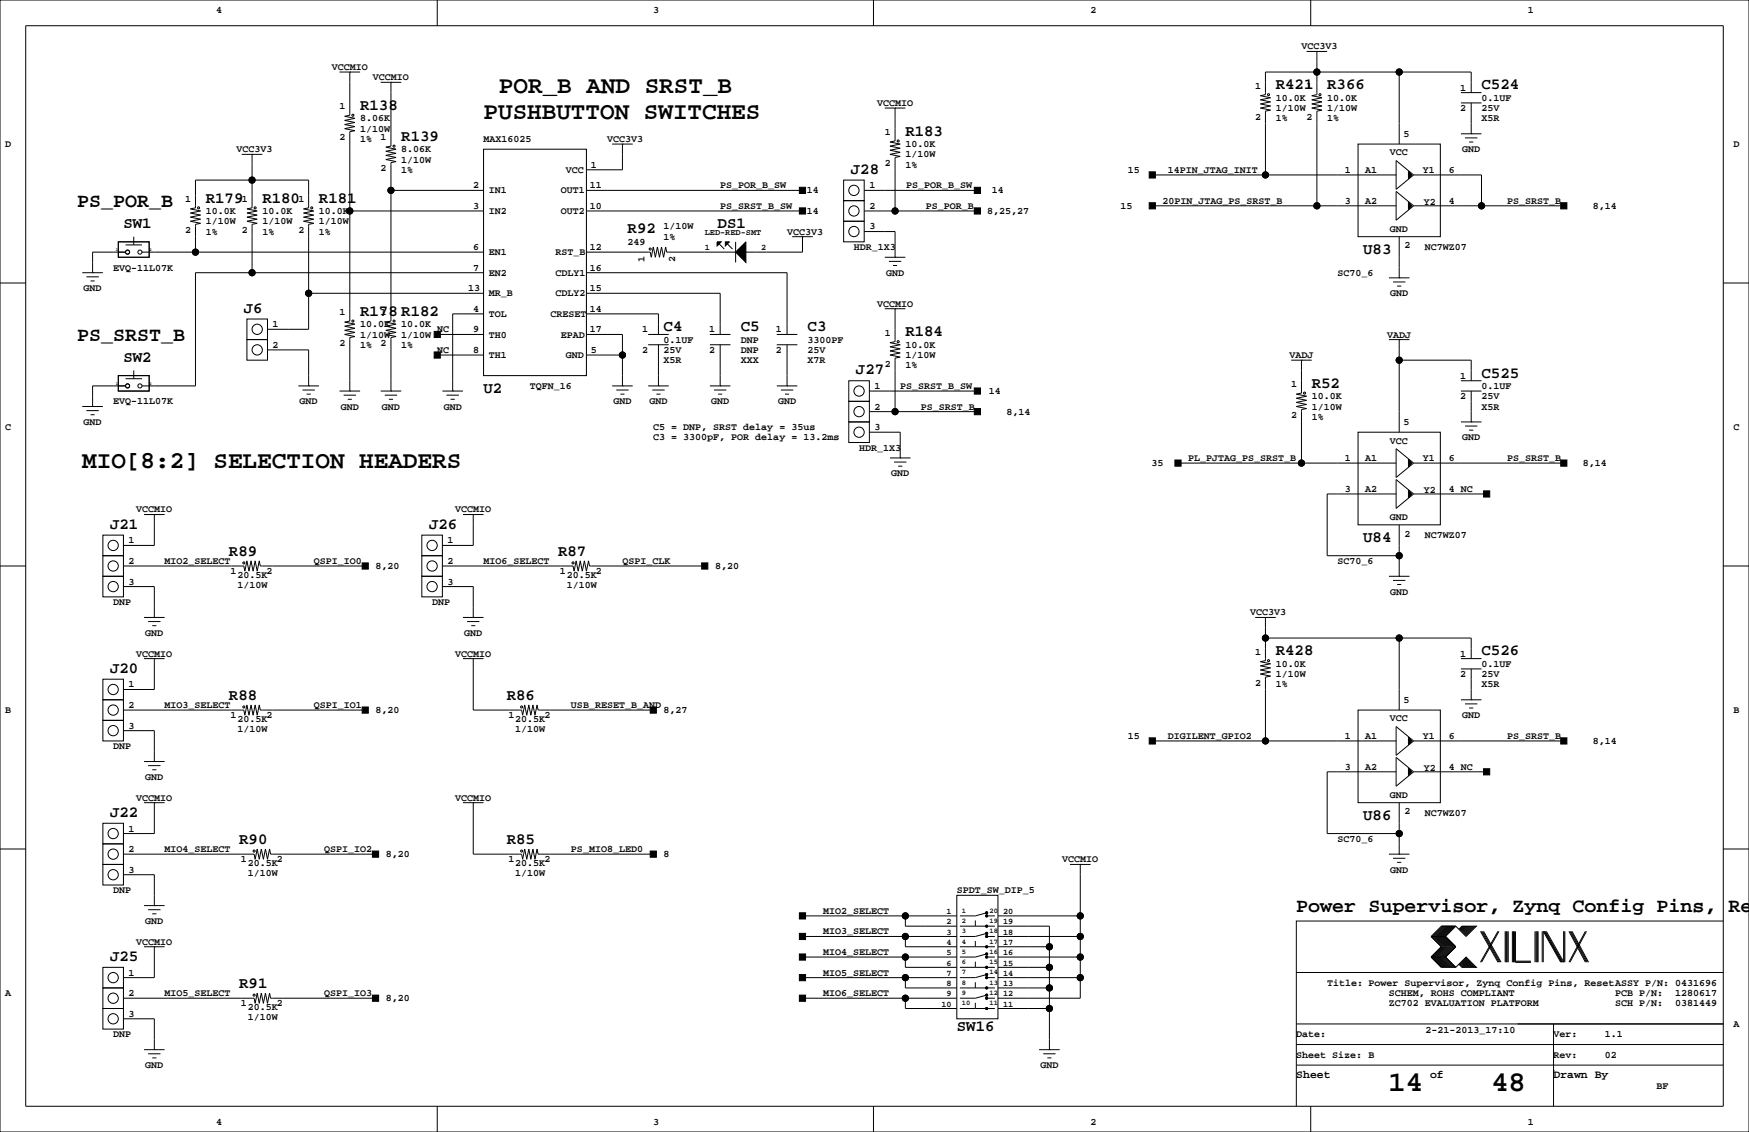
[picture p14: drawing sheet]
<svg xmlns="http://www.w3.org/2000/svg" width="432mm" height="279mm" viewBox="0 0 432 279" stroke-linecap="round" stroke-linejoin="round" font-family="sans-serif">
<defs><g id="words">
<g font-size="7.1">
<text x="342.8" y="269.3">14</text>
<text x="368.2" y="269.3">48</text>
</g>
<g font-size="6">
<text x="123.2" y="22.9">POR_B AND SRST_B</text>
<text x="119.4" y="29.3">PUSHBUTTON SWITCHES</text>
<text x="20.3" y="115.6">MIO[8:2] SELECTION HEADERS</text>
</g>
<g font-size="4.9">
<text x="19" y="51.1">PS_POR_B</text>
<text x="19" y="84.1">PS_SRST_B</text>
<text x="320" y="225.1">Power Supervisor, Zynq Config Pins, Res</text>
</g>
<g font-size="3.9">
<text x="315" y="22.1">R421</text>
<text x="327.7" y="22.1">R366</text>
<text x="365.8" y="22.1">C524</text>
<text x="88.9" y="27.1">R138</text>
<text x="99.1" y="34.8">R139</text>
<text x="223.5" y="33.5">R183</text>
<text x="210.1" y="42.9">J28</text>
<text x="50.8" y="50">R179</text>
<text x="64.8" y="50">R180</text>
<text x="78.7" y="50">R181</text>
<text x="30.5" y="56.4">SW1</text>
<text x="154.9" y="57.6">R92</text>
<text x="177.2" y="56.4">DS1</text>
<text x="336.6" y="62.7">U83</text>
<text x="60.2" y="77.2">J6</text>
<text x="88.9" y="77.9">R178 R182</text>
<text x="163.8" y="81.8">C4</text>
<text x="182.9" y="81.8">C5</text>
<text x="199.4" y="81.8">C3</text>
<text x="223.5" y="83">R184</text>
<text x="30.5" y="89.4">SW2</text>
<text x="211.3" y="92.4">J27</text>
<text x="323.9" y="95.7">R52</text>
<text x="365.8" y="93.2">C525</text>
<text x="119.4" y="97">U2</text>
<text x="27.2" y="130.5">J21</text>
<text x="105.9" y="130.5">J26</text>
<text x="56.5" y="137.2">R89</text>
<text x="137.8" y="137.2">R87</text>
<text x="336.6" y="133.8">U84</text>
<text x="315" y="161.8">R428</text>
<text x="365.8" y="161.8">C526</text>
<text x="27.2" y="166.1">J20</text>
<text x="56.5" y="172.7">R88</text>
<text x="125.1" y="172.7">R86</text>
<text x="27.2" y="201.6">J22</text>
<text x="336.6" y="202.4">U86</text>
<text x="59.1" y="208.3">R90</text>
<text x="125.1" y="208.3">R85</text>
<text x="27.2" y="237.2">J25</text>
<text x="59.1" y="243.8">R91</text>
<text x="236.2" y="254.5">SW16</text>
</g>
<g font-size="2.8">
<text x="320" y="266.1">Sheet</text>
<text x="353.1" y="266.1">of</text>
<text x="383.5" y="266.1">Drawn By</text>
</g>
<g font-size="2.5">
<text x="53.3" y="3.3">4</text>
<text x="161.3" y="3.3">3</text>
<text x="269.2" y="3.3">2</text>
<text x="377.2" y="3.3">1</text>
<text x="81.9" y="17.3">VCCMIO</text>
<text x="321.3" y="12.2">VCC3V3</text>
<text x="92.1" y="19.8">VCCMIO</text>
<text x="309.9" y="21.9">1</text>
<text x="322.6" y="21.9">1</text>
<text x="360.5" y="22.4">1</text>
<text x="83.8" y="27">1</text>
<text x="88.9" y="30">8.06K</text>
<text x="216.5" y="26.2">VCCMIO</text>
<text x="309.9" y="29.6">2</text>
<text x="315" y="24.9">10.0K</text>
<text x="315" y="27.4">1/10W</text>
<text x="315" y="30">1%</text>
<text x="322.6" y="29.6">2</text>
<text x="327.7" y="30">1%</text>
<text x="327.7" y="27.4">1/10W</text>
<text x="327.7" y="24.9">10.0K</text>
<text x="360.5" y="27.4">2</text>
<text x="365.8" y="30">X5R</text>
<text x="365.8" y="27.4">25V</text>
<text x="365.8" y="24.9">0.1UF</text>
<text x="83.8" y="34.6">2</text>
<text x="88.9" y="32.5">1/10W</text>
<text x="88.9" y="35.1">1%</text>
<text x="94" y="34.6">1</text>
<text x="119.4" y="35.1">MAX16025</text>
<text x="149.9" y="35.1">VCC3V3</text>
<text x="218.4" y="33.4">1</text>
<text x="346.5" y="33.8">5</text>
<text x="1.3" y="36.3">D</text>
<text x="58.4" y="37.6">VCC3V3</text>
<text x="99.1" y="40.1">1/10W</text>
<text x="99.1" y="37.6">8.06K</text>
<text x="145.8" y="41.4">1</text>
<text x="218.4" y="41">2</text>
<text x="223.5" y="36.3">10.0K</text>
<text x="223.5" y="38.9">1/10W</text>
<text x="223.5" y="41.4">1%</text>
<text x="343.2" y="38.4">VCC</text>
<text x="361" y="37.6">GND</text>
<text x="428" y="36.3">D</text>
<text x="94" y="42.3">2</text>
<text x="99.1" y="42.7">1%</text>
<text x="116.8" y="46.5">2</text>
<text x="120.6" y="47.8">IN1</text>
<text x="138.4" y="47.8">OUT1</text>
<text x="139.7" y="42.7">VCC</text>
<text x="145.6" y="46.5">11</text>
<text x="177.8" y="46.5">PS_POR_B_SW</text>
<text x="199.2" y="47.8">14</text>
<text x="214.6" y="46.5">1</text>
<text x="223.7" y="46.5">PS_POR_B_SW</text>
<text x="244.9" y="47.8">14</text>
<text x="278.4" y="42.7">15</text>
<text x="288.3" y="42.7">14PIN_JTAG_INIT</text>
<text x="332" y="42.7">1</text>
<text x="337.1" y="42.7">A1</text>
<text x="351.3" y="42.7">Y1</text>
<text x="357.7" y="42.7">6</text>
<text x="45.7" y="49.9">1</text>
<text x="50.8" y="52.8">10.0K</text>
<text x="59.7" y="49.9">1</text>
<text x="64.8" y="52.8">10.0K</text>
<text x="73.7" y="49.9">1</text>
<text x="78.7" y="52.8">10.0K</text>
<text x="116.8" y="51.6">3</text>
<text x="120.6" y="52.8">IN2</text>
<text x="138.4" y="52.8">OUT2</text>
<text x="145.6" y="51.6">10</text>
<text x="177.8" y="51.6">PS_SRST_B_SW</text>
<text x="199.2" y="52.8">14</text>
<text x="214.6" y="51.6">2</text>
<text x="228.6" y="51.6">PS_POR_B</text>
<text x="243.7" y="52.8">8,25,27</text>
<text x="276.6" y="51.6">15</text>
<text x="287" y="50.3">20PIN_JTAG_PS_SRST_B</text>
<text x="332" y="50.3">3</text>
<text x="337.1" y="50.3">A2</text>
<text x="351.5" y="50.5">Y2</text>
<text x="357.7" y="50.3">4</text>
<text x="372.1" y="50.3">PS_SRST_B</text>
<text x="393.3" y="51.6">8,14</text>
<text x="45.7" y="57.5">2</text>
<text x="50.8" y="55.4">1/10W</text>
<text x="50.8" y="57.9">1%</text>
<text x="59.7" y="57.5">2</text>
<text x="64.8" y="55.4">1/10W</text>
<text x="64.8" y="57.9">1%</text>
<text x="73.7" y="57.5">2</text>
<text x="78.7" y="55.4">1/10W</text>
<text x="78.7" y="57.9">1%</text>
<text x="163.8" y="56.6">1/10W</text>
<text x="163.8" y="59.2">1%</text>
<text x="194.3" y="57.9">VCC3V3</text>
<text x="214.6" y="56.6">3</text>
<text x="343.2" y="57.2">GND</text>
<text x="116.8" y="61.7">6</text>
<text x="120.6" y="63">EN1</text>
<text x="137.2" y="63">RST_B</text>
<text x="145.6" y="61.7">12</text>
<text x="154.9" y="60.5">249</text>
<text x="159.1" y="64.8" transform="rotate(-90 159.1 64.8)">1</text>
<text x="166.7" y="64.8" transform="rotate(-90 166.7 64.8)">2</text>
<text x="210.8" y="61.7">HDR_1X3</text>
<text x="346.7" y="61.3">2</text>
<text x="351.8" y="61.7">NC7WZ07</text>
<text x="20.6" y="71.9">GND</text>
<text x="27.9" y="66.8">EVQ-11L07K</text>
<text x="115.6" y="71.9">13</text>
<text x="116.8" y="66.8">7</text>
<text x="120.6" y="68.1">EN2</text>
<text x="137.2" y="68.1">CDLY1</text>
<text x="145.6" y="71.9">15</text>
<text x="145.6" y="66.8">16</text>
<text x="218.8" y="68.1">GND</text>
<text x="330.2" y="68.1">SC70_6</text>
<text x="83.8" y="77.8">1</text>
<text x="94" y="77.8">1</text>
<text x="116.8" y="77">4</text>
<text x="120.6" y="73.2">MR_B</text>
<text x="137.2" y="73.2">CDLY2</text>
<text x="145.6" y="77">14</text>
<text x="216.5" y="75.7">VCCMIO</text>
<text x="343.2" y="73.2">GND</text>
<text x="67.3" y="80.8">1</text>
<text x="88.9" y="83.3">1/10W</text>
<text x="88.9" y="80.8">10.0K</text>
<text x="99.1" y="80.8">10.0K</text>
<text x="99.1" y="83.3">1/10W</text>
<text x="107.9" y="82">NC</text>
<text x="116.8" y="82">9</text>
<text x="120.6" y="83.3">TH0</text>
<text x="120.6" y="78.2">TOL</text>
<text x="135.9" y="78.2">CRESET</text>
<text x="138.4" y="83.3">EPAD</text>
<text x="145.6" y="82">17</text>
<text x="158.5" y="82">1</text>
<text x="175" y="82">1</text>
<text x="191.6" y="82">1</text>
<text x="218.4" y="82.9">1</text>
<text x="342.5" y="83.3">VADJ</text>
<text x="67.3" y="85.9">2</text>
<text x="83.8" y="85.4">2</text>
<text x="88.9" y="85.9">1%</text>
<text x="94" y="85.4">2</text>
<text x="99.1" y="85.9">1%</text>
<text x="107.9" y="87.1">NC</text>
<text x="116.8" y="87.1">8</text>
<text x="120.6" y="88.4">TH1</text>
<text x="139.7" y="88.4">GND</text>
<text x="145.8" y="87.1">5</text>
<text x="158.5" y="87.1">2</text>
<text x="163.8" y="84.6">0.1UF</text>
<text x="163.8" y="87.1">25V</text>
<text x="163.8" y="89.7">X5R</text>
<text x="175" y="87.1">2</text>
<text x="182.9" y="89.7">XXX</text>
<text x="182.9" y="84.6">DNP</text>
<text x="182.9" y="87.1">DNP</text>
<text x="191.6" y="87.1">2</text>
<text x="199.4" y="84.6">3300PF</text>
<text x="199.4" y="87.1">25V</text>
<text x="199.4" y="89.7">X7R</text>
<text x="223.5" y="85.9">10.0K</text>
<text x="223.5" y="88.4">1/10W</text>
<text x="318.3" y="88.4">VADJ</text>
<text x="218.4" y="90.5">2</text>
<text x="223.5" y="90.9">1%</text>
<text x="318.8" y="95.6">1</text>
<text x="360.5" y="93.5">1</text>
<text x="27.9" y="99.8">EVQ-11L07K</text>
<text x="74" y="99.8">GND</text>
<text x="84.1" y="101.1">GND</text>
<text x="94.3" y="101.1">GND</text>
<text x="109.5" y="101.1">GND</text>
<text x="130.8" y="96">TQFN_16</text>
<text x="151.4" y="99.8">GND</text>
<text x="160.3" y="99.8">GND</text>
<text x="175.6" y="99.8">GND</text>
<text x="192.1" y="99.8">GND</text>
<text x="215.9" y="96">1</text>
<text x="215.9" y="101.1">2</text>
<text x="222.2" y="96">PS_SRST_B_SW</text>
<text x="227.3" y="101.1">PS_SRST_B</text>
<text x="244.1" y="97.3">14</text>
<text x="323.9" y="101.1">1/10W</text>
<text x="323.9" y="98.6">10.0K</text>
<text x="360.5" y="98.6">2</text>
<text x="365.8" y="96">0.1UF</text>
<text x="365.8" y="98.6">25V</text>
<text x="365.8" y="101.1">X5R</text>
<text x="1.3" y="106.2">C</text>
<text x="20.6" y="104.9">GND</text>
<text x="161.3" y="106.2">C5 = DNP, SRST delay = 35us</text>
<text x="215.9" y="106.2">3</text>
<text x="248.5" y="102.4">8,14</text>
<text x="318.8" y="103.2">2</text>
<text x="323.9" y="103.6">1%</text>
<text x="346.5" y="104.9">5</text>
<text x="428" y="106.2">C</text>
<text x="161.3" y="108.7">C3 = 3300pF, POR delay = 13.2ms</text>
<text x="212.1" y="111.3">HDR_1X3</text>
<text x="293.4" y="113.8">PL_PJTAG_PS_SRST_B</text>
<text x="332" y="113.8">1</text>
<text x="337.1" y="113.8">A1</text>
<text x="343.2" y="109.5">VCC</text>
<text x="351.3" y="113.8">Y1</text>
<text x="357.7" y="113.8">6</text>
<text x="361" y="108.7">GND</text>
<text x="372.1" y="113.8">PS_SRST_B</text>
<text x="220" y="117.6">GND</text>
<text x="284.3" y="115.1">35</text>
<text x="390.7" y="115.1">8,14</text>
<text x="332" y="121.4">3</text>
<text x="337.1" y="121.4">A2</text>
<text x="351.5" y="121.7">Y2</text>
<text x="357.7" y="121.4">4 NC</text>
<text x="33.7" y="126.5">VCCMIO</text>
<text x="112.4" y="126.5">VCCMIO</text>
<text x="343.2" y="128.3">GND</text>
<text x="31.7" y="134.1">1</text>
<text x="110.5" y="134.1">1</text>
<text x="346.7" y="132.4">2</text>
<text x="351.8" y="132.8">NC7WZ07</text>
<text x="31.7" y="139.2">2</text>
<text x="40.6" y="139.2">MIO2_SELECT</text>
<text x="56.9" y="141.7">1</text>
<text x="58.6" y="142.6">20.5K</text>
<text x="65.8" y="141.7">2</text>
<text x="77.5" y="139.2">QSPI_IO0</text>
<text x="92.7" y="140.5">8,20</text>
<text x="110.5" y="139.2">2</text>
<text x="119.4" y="139.2">MIO6_SELECT</text>
<text x="138.2" y="141.7">1</text>
<text x="139.9" y="142.6">20.5K</text>
<text x="147.1" y="141.7">2</text>
<text x="153.7" y="139.2">QSPI_CLK</text>
<text x="176.5" y="140.5">8,20</text>
<text x="330.2" y="139.2">SC70_6</text>
<text x="27.9" y="149.4">DNP</text>
<text x="31.7" y="144.3">3</text>
<text x="58.6" y="145.1">1/10W</text>
<text x="106.7" y="149.4">DNP</text>
<text x="110.5" y="144.3">3</text>
<text x="139.9" y="145.1">1/10W</text>
<text x="343.2" y="146.8">GND</text>
<text x="308.6" y="151.9">VCC3V3</text>
<text x="35.9" y="157">GND</text>
<text x="114.6" y="157">GND</text>
<text x="309.9" y="161.6">1</text>
<text x="33.7" y="162.1">VCCMIO</text>
<text x="112.4" y="162.1">VCCMIO</text>
<text x="315" y="167.1">1/10W</text>
<text x="315" y="164.6">10.0K</text>
<text x="360.5" y="162.1">1</text>
<text x="360.5" y="167.1">2</text>
<text x="365.8" y="164.6">0.1UF</text>
<text x="365.8" y="167.1">25V</text>
<text x="31.7" y="169.7">1</text>
<text x="309.9" y="169.3">2</text>
<text x="315" y="169.7">1%</text>
<text x="346.5" y="173.5">5</text>
<text x="365.8" y="169.7">X5R</text>
<text x="1.3" y="176">B</text>
<text x="31.7" y="174.8">2</text>
<text x="31.7" y="179.8">3</text>
<text x="40.6" y="174.8">MIO3_SELECT</text>
<text x="56.9" y="177.3">1</text>
<text x="58.6" y="178.1">20.5K</text>
<text x="65.8" y="177.3">2</text>
<text x="77.5" y="174.8">QSPI_IO1</text>
<text x="92.7" y="176">8,20</text>
<text x="125.5" y="177.3">1</text>
<text x="127.2" y="178.1">20.5K</text>
<text x="134.4" y="177.3">2</text>
<text x="141" y="174.8">USB_RESET_B_AND</text>
<text x="163.8" y="176">8,27</text>
<text x="343.2" y="178.1">VCC</text>
<text x="361" y="177.3">GND</text>
<text x="428" y="176">B</text>
<text x="27.9" y="184.9">DNP</text>
<text x="58.6" y="180.7">1/10W</text>
<text x="127.2" y="180.7">1/10W</text>
<text x="278.4" y="182.4">15</text>
<text x="288.3" y="182.4">DIGILENT_GPIO2</text>
<text x="332" y="182.4">1</text>
<text x="337.1" y="182.4">A1</text>
<text x="351.3" y="182.4">Y1</text>
<text x="357.7" y="182.4">6</text>
<text x="372.1" y="182.4">PS_SRST_B</text>
<text x="393.3" y="183.6">8,14</text>
<text x="332" y="190">3</text>
<text x="337.1" y="190">A2</text>
<text x="351.5" y="190.2">Y2</text>
<text x="357.7" y="190">4 NC</text>
<text x="33.7" y="197.6">VCCMIO</text>
<text x="35.9" y="192.5">GND</text>
<text x="112.4" y="197.6">VCCMIO</text>
<text x="343.2" y="196.9">GND</text>
<text x="346.7" y="201">2</text>
<text x="351.8" y="201.4">NC7WZ07</text>
<text x="31.7" y="205.2">1</text>
<text x="330.2" y="207.8">SC70_6</text>
<text x="31.7" y="215.4">3</text>
<text x="31.7" y="210.3">2</text>
<text x="40.6" y="210.3">MIO4_SELECT</text>
<text x="59.5" y="212.9">1</text>
<text x="61.2" y="213.7">20.5K</text>
<text x="68.4" y="212.9">2</text>
<text x="80" y="210.3">QSPI_IO2</text>
<text x="95.2" y="211.6">8,20</text>
<text x="125.5" y="212.9">1</text>
<text x="127.2" y="213.7">20.5K</text>
<text x="134.4" y="212.9">2</text>
<text x="141" y="210.3">PS_MIO8_LED0</text>
<text x="163.8" y="211.6">8</text>
<text x="262.3" y="212.9">VCCMIO</text>
<text x="343.2" y="215.4">GND</text>
<text x="27.9" y="220.5">DNP</text>
<text x="61.2" y="216.2">1/10W</text>
<text x="127.2" y="216.2">1/10W</text>
<text x="236.2" y="220.5">SPDT_SW_DIP_5</text>
<text x="203.2" y="225.6">MIO2_SELECT</text>
<text x="33.7" y="233.2">VCCMIO</text>
<text x="35.9" y="228.1">GND</text>
<text x="203.2" y="230.6">MIO3_SELECT</text>
<text x="203.2" y="235.7">MIO4_SELECT</text>
<text x="1.3" y="245.9">A</text>
<text x="31.7" y="240.8">1</text>
<text x="31.7" y="245.9">2</text>
<text x="40.6" y="245.9">MIO5_SELECT</text>
<text x="80" y="245.9">QSPI_IO3</text>
<text x="203.2" y="240.8">MIO5_SELECT</text>
<text x="203.2" y="245.9">MIO6_SELECT</text>
<text x="327.7" y="243.3">Title: Power Supervisor, Zynq Config Pins, ResetASSY P/N: 0431696</text>
<text x="342.9" y="245.9">SCHEM, ROHS COMPLIANT</text>
<text x="398.8" y="245.9">PCB P/N:</text>
<text x="413.6" y="245.9">1280617</text>
<text x="31.7" y="251">3</text>
<text x="59.5" y="248.4">1</text>
<text x="61.2" y="249.3">20.5K</text>
<text x="61.2" y="251.8">1/10W</text>
<text x="68.4" y="248.4">2</text>
<text x="95.2" y="247.1">8,20</text>
<text x="342.9" y="248.4">ZC702 EVALUATION PLATFORM</text>
<text x="398.8" y="248.4">SCH P/N:</text>
<text x="413.6" y="248.4">0381449</text>
<text x="27.9" y="256">DNP</text>
<text x="320" y="256">Date:</text>
<text x="351.9" y="255">2-21-2013_17:10</text>
<text x="383.5" y="256">Ver:</text>
<text x="396.2" y="256">1.1</text>
<text x="428" y="253.5">A</text>
<text x="35.9" y="263.7">GND</text>
<text x="256.9" y="263.7">GND</text>
<text x="320" y="261.1">Sheet Size: B</text>
<text x="383.5" y="261.1">Rev:</text>
<text x="396.2" y="261.1">02</text>
<text x="408.9" y="268.7">BF</text>
<text x="53.3" y="277.6">4</text>
<text x="161.3" y="277.6">3</text>
<text x="269.2" y="277.6">2</text>
<text x="377.2" y="277.6">1</text>
</g>
<g font-size="2.1">
<text x="174" y="58">LED-RED-SMT</text>
<text x="174" y="61.8">1</text>
<text x="188" y="61.8">2</text>
<text x="233.7" y="225.6">1</text>
<text x="247.6" y="225.6">20</text>
<text x="233.7" y="228.2">2</text>
<text x="233.7" y="233.2">4</text>
<text x="233.7" y="230.7">3</text>
<text x="247.6" y="233.2">17</text>
<text x="247.6" y="230.7">18</text>
<text x="247.6" y="228.2">19</text>
<text x="233.7" y="235.8">5</text>
<text x="233.7" y="238.3">6</text>
<text x="247.6" y="238.3">15</text>
<text x="247.6" y="235.8">16</text>
<text x="233.7" y="243.4">8</text>
<text x="233.7" y="240.9">7</text>
<text x="233.7" y="245.9">9</text>
<text x="247.6" y="243.4">13</text>
<text x="247.6" y="245.9">12</text>
<text x="247.6" y="240.9">14</text>
<text x="232.4" y="248.5">10</text>
<text x="247.6" y="248.5">11</text>
</g>
<g font-size="1.8">
<text x="237.5" y="225.3">1</text>
<text x="237.5" y="227.8">2</text>
<text x="244.3" y="227.8">19</text>
<text x="244.3" y="225.3">20</text>
<text x="237.5" y="232.9">4</text>
<text x="237.5" y="230.4">3</text>
<text x="244.3" y="232.9">17</text>
<text x="244.3" y="230.4">18</text>
<text x="237.5" y="235.4">5</text>
<text x="237.5" y="238">6</text>
<text x="244.3" y="238">15</text>
<text x="244.3" y="235.4">16</text>
<text x="237.5" y="243.1">8</text>
<text x="237.5" y="240.5">7</text>
<text x="237.5" y="245.6">9</text>
<text x="244.3" y="243.1">13</text>
<text x="244.3" y="245.6">12</text>
<text x="244.3" y="240.5">14</text>
<text x="237.5" y="248.1">10</text>
<text x="244.3" y="248.1">11</text>
</g>
<g font-size="1.1">
<text x="28.6" y="62">1</text>
<text x="36.8" y="62">2</text>
<text x="28.6" y="95">1</text>
<text x="36.8" y="95">2</text>
</g>
</g></defs>
<g fill="none" stroke="#000" stroke-width=".25">
<path d="M0 0h431.8v279.4h-431.8zM6.3 6.4h419.1v266.6h-419.1zM83.8 17.8h5.1M86.4 17.8h.1M86.4 17.8v10.6l-1.3 .3 2.5 .5-2.5 .5 2.5 .5-2.5 .5 2.5 .5-2.5 .6 2.5 .5-1.2 .2v46.7l-1.3 .3 2.5 .5-2.5 .5 2.5 .5-2.5 .5 2.5 .5-2.5 .5 2.5 .6-1.2 .2v13.2M107.9 0v6.4M215.6 0v6.4M322.6 12.7h5.1M323.6 0v6.4M325.1 12.7h.1M325.1 12.7v10.7l-1.3 .2 2.6 .5-2.6 .5 2.6 .5-2.6 .6 2.6 .5-2.6 .5 2.6 .5-1.3 .2v23.4M345.4 17.8v17.8"/>
<path d="M59.7 38.1h5.1M62.2 38.1h.1M62.2 38.1v13.2l-1.2 .3 2.5 .5-2.5 .5 2.5 .5-2.5 .5 2.5 .5-2.5 .5 2.5 .5-1.3 .3v11.9M94 20.3h5.1M96.5 20.3h.1M96.5 20.3v15.8l-1.3 .2 2.6 .5-2.6 .5 2.6 .5-2.6 .6 2.6 .5-2.6 .5 2.6 .5-1.3 .2v39.1l-1.3 .3 2.6 .5-2.6 .5 2.6 .5-2.6 .5 2.6 .5-2.6 .5 2.6 .6-1.3 .2v13.2M119.4 36.8h25.4v55.9h-25.4zM151.1 35.6h5.1M153.7 35.6h.1M153.7 35.6v6.3h-8.9M218.4 26.7h5.1M221 26.7h.1"/>
<path d="M221 26.7v8.1l-1.3 .3 2.5 .5-2.5 .5 2.5 .5-2.5 .5 2.5 .5-2.5 .5 2.5 .5-1.2 .3v13.2M335.3 35.6h20.3v22.8h-20.3zM344.7 39.6l4.3 3.6-4.3 3.5zM360.7 33h5.1M360.7 25.4h5.1M360.7 22.9h5.1M361.7 34h3M362.7 35.1h1M363.2 33h.1M363.2 22.9v-5.1h-50.8v5.6l-1.3 .2 2.6 .5-2.6 .5 2.6 .5-2.6 .6 2.6 .5-2.6 .5 2.6 .5-1.3 .2v15.8M363.2 25.4v7.6M29.2 59.7h7.6v3.8h-7.6z"/>
<path d="M33 58.4v2.1M86.4 52.1h33M96.5 47h22.9M144.8 52.1h53.3M144.8 47h53.3M181.6 59.7v5.1M195.6 58.4h5.1M198.1 58.4h.1M198.1 58.4v3.8h-14M208.3 54.6h5.1v5.1h-5.1zM208.3 44.4h5.1v5.1h-5.1zM208.3 49.5h5.1v5.1h-5.1z"/>
<path d="M213.4 57.2h7.6v6.3M213.4 52.1h27.9M213.4 47h27.9M284.5 43.2h60.2M284.5 50.8h60.2M344.7 47.2l4.3 3.6-4.3 3.6zM345.4 58.4v10.2M347.7 42.2v2M347.7 49.8v2M348 42.4v1.5M348 50v1.6M348.2 42.7v1"/>
<path d="M348.2 50.3v1M348.5 42.9v.5M348.5 50.5v.6M349 43.2h16.8v7.6M349 50.8h37.1M0 69.8h6.3M20.3 67.3h5.1M21.3 68.3h3.1M22.4 69.3h1M22.9 67.3h.1M31 62.2h-8.1v5.1M31 60.5h4.1"/>
<path d="M35.1 62.2h84.3M48.3 62.2v-6.8l1.2-.3-2.5-.5 2.5-.5-2.5-.5 2.5-.5-2.5-.5 2.5-.5-2.5-.5 1.3-.3v-6.9h27.9v6.9l-1.3 .3 2.6 .5-2.6 .5 2.6 .5-2.6 .5 2.6 .5-2.6 .5 2.6 .5-1.3 .3v25.9h-10.2M61 78.7h5v5.1h-5zM76.2 72.4h43.2M119.4 77.5h-7.6v19M119.4 67.3h-71.1v27.9h-13.2M144.8 72.4h33v10.1M144.8 67.3h49.5v15.2M144.8 62.2h15.7l.3 1.3 .5-2.5 .5 2.5 .5-2.5 .5 2.5 .5-2.5 .5 2.5 .5-2.5 .3 1.2h17M144.8 77.5h17.8v5M177.5 60.2l1.3 1.3M179.6 60.2l1.2 1.3"/>
<path d="M218.4 63.5h5.1M218.4 76.2h5.1M219.5 64.5h3M220.5 65.5h1M221 63.5h.1M221 76.2h.1M221 76.2v8.1l-1.3 .3 2.5 .5-2.5 .5 2.5 .5-2.5 .5 2.5 .5-2.5 .5 2.5 .5-1.2 .3v13.2M342.9 68.6h5.1M343.9 69.6h3.1M344.9 70.6h1M345.4 68.6h.1M425.4 69.8h6.4"/>
<path d="M29.2 92.7h7.6v3.8h-7.6zM31 95.2h-8.1v5.1M31 93.5h4.1M33 91.4v2.1M61 83.8h5v5.1h-5zM66 86.4h10.2v8.8M73.7 95.2h5M74.7 96.3h3M75.7 97.3h1M76.2 95.2h.1M83.8 96.5h5.1M84.8 97.5h3.1"/>
<path d="M85.9 98.6h1M86.4 96.5h.1M94 96.5h5.1M95 97.5h3M96 98.6h1M96.5 96.5h.1M107.9 87.6h11.5M107.9 82.5h11.5M109.2 96.5h5.1M110.2 97.5h3.1M111.3 98.6h1M111.8 96.5h.1"/>
<path d="M144.8 82.5h8.9v12.7M144.8 87.6h8.9M151.1 95.2h5.1M152.1 96.3h3.1M153.2 97.3h1M153.7 95.2h.1M160 95.2h5.1M160 82.5h5.1M160 85.1h5.1M161 96.3h3.1M162.1 97.3h1M162.6 95.2h.1"/>
<path d="M162.6 85.1v10.1M175.3 95.2h5M175.3 82.5h5M175.3 85.1h5M176.3 96.3h3M177.3 97.3h1M177.8 95.2h.1M177.8 85.1v10.1M191.8 95.2h5M191.8 82.5h5M191.8 85.1h5M192.8 96.3h3"/>
<path d="M193.8 97.3h1M194.3 95.2h.1M194.3 85.1v10.1M209.5 94h5.1v5.1h-5.1zM209.5 99.1h5.1v5h-5.1zM214.6 96.5h26.7M318.8 88.9h5M321.3 88.9h.1M321.3 88.9v8.1l-1.3 .3 2.6 .5-2.6 .5 2.6 .5-2.6 .5 2.6 .5-2.6 .5 2.6 .5-1.3 .3v13.2M342.9 83.8h5.1M345.4 83.8h.1M345.4 83.8v22.9"/>
<path d="M345.4 88.9h17.8v5.1M360.7 96.5h5.1M360.7 94h5.1M363.2 96.5v7.6M20.3 100.3h5.1M21.3 101.3h3.1M22.4 102.4h1M22.9 100.3h.1M209.5 104.1h5.1v5.1h-5.1zM214.6 106.7h7.6v6.3M214.6 101.6h26.7M219.7 113h5.1"/>
<path d="M220.7 114h3.1M221.7 115.1h1.1M222.2 113h.1M290.8 114.3h53.9M335.3 106.7h20.3v22.8h-20.3zM344.7 110.7l4.3 3.6-4.3 3.6zM344.7 118.4l4.3 3.5-4.3 3.6zM347.7 113.3v2M348 113.5v1.6M348.2 113.8v1M348.5 114v.6M349 114.3h37.1"/>
<path d="M360.7 104.1h5.1M361.7 105.2h3M362.7 106.2h1M363.2 104.1h.1M0 139.7h6.3M25.4 132.1h5.1v5.1h-5.1zM25.4 137.2h5.1v5h-5.1zM30.5 139.7h29.7l.3 1.3 .5-2.6 .5 2.6 .5-2.6 .5 2.6 .5-2.6 .5 2.6 .5-2.6 .3 1.3h25.9M35.6 127h5M38.1 127h.1M38.1 127v7.6h-7.6M104.1 132.1h5.1v5.1h-5.1z"/>
<path d="M104.1 137.2h5.1v5h-5.1zM109.2 139.7h32.3l.2 1.3 .5-2.6 .5 2.6 .6-2.6 .5 2.6 .5-2.6 .5 2.6 .5-2.6 .2 1.3h28.5M114.3 127h5.1M116.8 127h.1M116.8 127v7.6h-7.6M344.7 121.9h-17v15.3h17.7M345.4 129.5v12.7M347.7 120.9v2M348 121.2v1.5M348.2 121.4v1M348.5 121.7v.5M349 121.9h18"/>
<path d="M425.4 139.7h6.4M25.4 142.2h5.1v5.1h-5.1zM30.5 144.8h7.6v7.6M35.6 152.4h5M36.6 153.4h3M37.6 154.4h1M38.1 152.4h.1M104.1 142.2h5.1v5.1h-5.1zM109.2 144.8h7.6v7.6M114.3 152.4h5.1M115.3 153.4h3.1M116.3 154.4h1"/>
<path d="M116.8 152.4h.1M309.9 152.4h5.1M312.4 152.4h.1M312.4 152.4v10.7l-1.3 .2 2.6 .5-2.6 .5 2.6 .5-2.6 .6 2.6 .5-2.6 .5 2.6 .5-1.3 .2v15.8M312.4 157.5h50.8v5.1M342.9 142.2h5.1M343.9 143.3h3.1M344.9 144.3h1M345.4 142.2h.1M345.4 157.5v17.8M25.4 177.8h5.1v5.1h-5.1zM25.4 167.6h5.1v5.1h-5.1z"/>
<path d="M25.4 172.7h5.1v5.1h-5.1zM30.5 175.3h29.7l.3 1.2 .5-2.5 .5 2.5 .5-2.5 .5 2.5 .5-2.5 .5 2.5 .5-2.5 .3 1.3h25.9M35.6 162.6h5M38.1 162.6h.1M38.1 162.6v7.6h-7.6M114.3 162.6h5.1M116.8 162.6h.1M116.8 162.6v12.7h12l.2 1.2 .5-2.5 .5 2.5 .6-2.5 .5 2.5 .5-2.5 .5 2.5 .5-2.5 .2 1.3h28.5M335.3 175.3h20.3v22.8h-20.3zM344.7 179.3l4.3 3.6-4.3 3.5zM360.7 165.1h5.1M360.7 162.6h5.1"/>
<path d="M360.7 172.7h5.1M361.7 173.7h3M362.7 174.8h1M363.2 172.7h.1M363.2 165.1v7.6M30.5 180.3h7.6v7.7M35.6 188h5M35.6 198.1h5M36.6 189h3M37.6 190h1M38.1 188h.1M38.1 198.1h.1"/>
<path d="M38.1 198.1v7.6h-7.6M114.3 198.1h5.1M116.8 198.1h.1M116.8 198.1v12.7h12l.2 1.3 .5-2.6 .5 2.6 .6-2.6 .5 2.6 .5-2.6 .5 2.6 .5-2.6 .2 1.3h28.5M284.5 182.9h60.2M344.7 190.5h-17v15.2h17.7M344.7 186.9l4.3 3.6-4.3 3.6zM345.4 198.1v12.7M347.7 181.9v2M347.7 189.5v2M348 182.1v1.5M348 189.7v1.6"/>
<path d="M348.2 182.4v1M348.2 190v1M348.5 182.6v.5M348.5 190.2v.6M349 190.5h18M349 182.9h37.1M0 209.5h6.3M25.4 213.4h5.1v5h-5.1zM25.4 203.2h5.1v5.1h-5.1zM25.4 208.3h5.1v5.1h-5.1zM30.5 215.9h7.6v7.6M30.5 210.8h32.2l.3 1.3 .5-2.6 .5 2.6 .5-2.6 .5 2.6 .5-2.6 .5 2.6 .5-2.6 .3 1.3h25.9"/>
<path d="M264.2 213.4h5M266.7 213.4h.1M266.7 213.4v33h-20.3M342.9 210.8h5.1M343.9 211.8h3.1M344.9 212.9h1M345.4 210.8h.1M425.4 209.5h6.4M25.4 238.8h5.1v5h-5.1zM35.6 233.7h5M35.6 223.5h5M36.6 224.5h3"/>
<path d="M37.6 225.6h1M38.1 233.7h.1M38.1 223.5h.1M38.1 233.7v7.6h-7.6M198.1 236.2h38.1M198.1 231.1h38.1M198.1 226.1h38.1M223.5 226.1v2.5h12.7M223.5 231.1v2.6h12.7M223.5 236.2v2.6h12.7M236.2 221h10.2v30.5h-10.2zM237 238.8h8.6"/>
<path d="M237 233.7h8.6M237 228.6h8.6M243.6 235.5l-2.8 .7h-3.8M243.6 236.2h2M243.6 230.4l-2.8 .7h-3.8M243.6 231.1h2M243.6 225.3l-2.8 .8h-3.8M243.6 226.1h2M246.4 236.2h20.3M246.4 238.8h12.7M246.4 231.1h20.3M246.4 233.7h12.7"/>
<path d="M246.4 226.1h20.3M246.4 228.6h12.7v30.5M353.3 236.2h3.6M353.3 236.2l2.6 2.6h3.5M353.3 231.1h3.6M353.3 231.1l2.6 2.6-2.6 2.5M356.1 228.6l-2.5 2.5 2.5 2.6-2.5 2.5 2.5 2.6M356.4 228.6l-2.6 2.5 2.6 2.6-2.6 2.5 2.6 2.6M356.6 228.6l-2.5 2.5 2.5 2.6-2.5 2.5 2.5 2.6M356.9 228.6l-2.6 2.5 2.6 2.6-2.6 2.5 2.6 2.6M356.9 231.1l2.5 2.6-2.5 2.5M356.9 236.2l2.5 2.6"/>
<path d="M357.1 228.6l-2.5 2.5 2.5 2.6-2.5 2.5 2.5 2.6M357.4 228.6l-2.6 2.5 2.6 2.6-2.6 2.5 2.6 2.6M357.6 228.6l-2.5 2.5 2.5 2.6-2.5 2.5 2.5 2.6M357.9 228.6l-2.6 2.5 2.6 2.6-2.6 2.5 2.6 2.6M358.1 228.6l-2.5 2.5 2.5 2.6-2.5 2.5 2.5 2.6M358.4 228.6l-2.5 2.5 2.5 2.6-2.5 2.5 2.5 2.6M358.6 228.6l-2.5 2.5 2.5 2.6-2.5 2.5 2.5 2.6M358.9 228.6l-2.5 2.5 2.5 2.6-2.5 2.5 2.5 2.6M359.2 228.6l-2.6 2.5 2.6 2.6-2.6 2.5 2.6 2.6M359.4 228.6l2.5 2.5 2.6-2.5h-3.6l-.7 .8M359.4 228.6h-3.5l-2.6 2.5M359.4 228.6l-2.5 2.5"/>
<path d="M360.2 238l.7 .8h3.6l-2.6-2.6-2.5 2.6M360.4 237.7l1 1.1M360.4 238l.8 .8M360.7 237.5l1.2 1.3M360.7 237.7l1 1.1M360.9 237.2l1.6 1.6M360.9 237.5l1.3 1.3M361.2 237l1.8 1.8M361.2 237.2l1.5 1.6M361.2 228.6l-.8 .8M361.4 236.7l2.1 2.1M361.4 237l1.8 1.8"/>
<path d="M361.4 228.6l-1 1M361.7 236.5l2.3 2.3M361.7 236.7l2 2.1M361.7 228.6l-1 1M361.9 236.5l2.3 2.3M361.9 228.6l-1.2 1.3M362.2 228.6l-1.3 1.3M362.5 228.6l-1.6 1.5M362.7 228.6l-1.5 1.5M363 228.6l-1.8 1.8M363.2 228.6l-1.8 1.8M363.5 228.6l-2.1 2"/>
<path d="M363.7 228.6l-2 2M364 228.6l-2.3 2.3M364.2 228.6l-2.3 2.3M365.5 229.9l4.3 7.6M365.8 229.9l4.3 7.6M366 229.9l4.3 7.6M366.3 229.9l4.3 7.6M369.8 229.9l-4.3 7.6M370.1 229.9l-4.3 7.6M371.6 229.9v7.6M371.9 229.9v7.6M372.1 229.9v7.6"/>
<path d="M372.4 229.9v7.6M373.4 229.9v7.6M373.6 229.9v7.6M373.9 229.9v7.6M374.1 229.9v7.6h3.9M374.1 237.2h3.9M379 229.9v7.6M379.2 229.9v7.6M379.5 229.9v7.6M379.7 229.9v7.6M380.7 229.9v7.6M381 237.5v-7.6l4.3 7.6"/>
<path d="M381.3 229.9l4.3 7.6M381.5 229.9l4.3 7.6M381.8 229.9l4.3 7.6v-7.6M386.3 229.9v7.6M387.3 229.9l4.1 7.6M387.6 229.9l4.1 7.6M387.9 229.9l4 7.6M388.1 229.9l4.1 7.6M391.4 229.9l-4.1 7.6M391.7 229.9l-4.1 7.6M425.4 227.3h-105.4v35.6M25.4 248.9h5.1v5.1h-5.1z"/>
<path d="M25.4 243.8h5.1v5.1h-5.1zM30.5 246.4h32.2l.3 1.2 .5-2.5 .5 2.5 .5-2.5 .5 2.5 .5-2.5 .5 2.5 .5-2.5 .3 1.3h25.9M30.5 251.5h7.6v7.6M35.6 259.1h5M38.1 259.1h.1M198.1 246.4h38.1M198.1 241.3h38.1M223.5 241.3v2.5h12.7M223.5 246.4v2.5h12.7M237 248.9h8.6M237 243.8h8.6M243.6 245.6l-2.8 .8h-3.8"/>
<path d="M243.6 246.4h2M243.6 240.5l-2.8 .8h-3.8M243.6 241.3h2M246.4 248.9h12.7M246.4 241.3h20.3M246.4 243.8h12.7M256.5 259.1h5.1M259.1 259.1h.1M320 257.8h105.4M320 252.7h105.4M320 240h105.4M383.5 252.7v20.3"/>
<path d="M36.6 260.1h3M37.6 261.1h1M107.9 273v6.4M215.6 273v6.4M257.6 260.1h3M258.6 261.1h1M320 262.9v10.1M320 262.9h105.4M323.6 273v6.4M383.5 264.2h.1"/>
<circle cx="325.1" cy="17.8" r=".76"/>
<circle cx="345.4" cy="17.8" r=".76"/>
<circle cx="87.1" cy="28.4" r=".25"/>
<circle cx="97.3" cy="36.1" r=".25"/>
<circle cx="221.7" cy="34.8" r=".25"/>
<circle cx="313.2" cy="23.4" r=".25"/>
<circle cx="325.9" cy="23.4" r=".25"/>
<circle cx="49" cy="51.3" r=".25"/>
<circle cx="62.2" cy="44.4" r=".76"/>
<circle cx="63" cy="51.3" r=".25"/>
<circle cx="77" cy="51.3" r=".25"/>
<circle cx="86.4" cy="52.1" r=".76"/>
<circle cx="96.5" cy="47" r=".76"/>
<circle cx="210.8" cy="47" r="1.27"/>
<circle cx="210.8" cy="52.1" r="1.27"/>
<circle cx="210.8" cy="57.1" r="1.27"/>
<circle cx="221" cy="52.1" r=".76"/>
<circle cx="312.4" cy="43.2" r=".76"/>
<circle cx="325.1" cy="50.8" r=".76"/>
<circle cx="365.8" cy="50.8" r=".76"/>
<circle cx="31.5" cy="62.2" r=".51"/>
<circle cx="34.5" cy="62.2" r=".51"/>
<circle cx="48.3" cy="62.2" r=".76"/>
<circle cx="62.2" cy="67.3" r=".76"/>
<circle cx="76.2" cy="72.4" r=".76"/>
<circle cx="87.1" cy="79.2" r=".25"/>
<circle cx="97.3" cy="79.2" r=".25"/>
<circle cx="160.5" cy="61.5" r=".25"/>
<circle cx="31.5" cy="95.2" r=".51"/>
<circle cx="34.5" cy="95.2" r=".51"/>
<circle cx="63.5" cy="81.3" r="1.27"/>
<circle cx="63.5" cy="86.4" r="1.27"/>
<circle cx="153.7" cy="87.6" r=".76"/>
<circle cx="212.1" cy="96.5" r="1.27"/>
<circle cx="221.7" cy="84.3" r=".25"/>
<circle cx="322.1" cy="97" r=".25"/>
<circle cx="345.4" cy="88.9" r=".76"/>
<circle cx="212.1" cy="101.6" r="1.27"/>
<circle cx="212.1" cy="106.7" r="1.27"/>
<circle cx="221" cy="101.6" r=".76"/>
<circle cx="321.3" cy="114.3" r=".76"/>
<circle cx="27.9" cy="139.7" r="1.27"/>
<circle cx="27.9" cy="134.6" r="1.27"/>
<circle cx="60.2" cy="138.9" r=".25"/>
<circle cx="106.7" cy="134.6" r="1.27"/>
<circle cx="106.7" cy="139.7" r="1.27"/>
<circle cx="141.5" cy="138.9" r=".25"/>
<circle cx="345.4" cy="137.2" r=".76"/>
<circle cx="27.9" cy="144.8" r="1.27"/>
<circle cx="106.7" cy="144.8" r="1.27"/>
<circle cx="312.4" cy="157.5" r=".76"/>
<circle cx="345.4" cy="157.5" r=".76"/>
<circle cx="27.9" cy="170.2" r="1.27"/>
<circle cx="27.9" cy="175.3" r="1.27"/>
<circle cx="60.2" cy="174.5" r=".25"/>
<circle cx="128.8" cy="174.5" r=".25"/>
<circle cx="313.2" cy="163.1" r=".25"/>
<circle cx="27.9" cy="180.3" r="1.27"/>
<circle cx="312.4" cy="182.9" r=".76"/>
<circle cx="27.9" cy="215.9" r="1.27"/>
<circle cx="27.9" cy="210.8" r="1.27"/>
<circle cx="27.9" cy="205.7" r="1.27"/>
<circle cx="62.7" cy="210.1" r=".25"/>
<circle cx="128.8" cy="210.1" r=".25"/>
<circle cx="345.4" cy="205.7" r=".76"/>
<circle cx="223.5" cy="231.1" r=".76"/>
<circle cx="223.5" cy="226.1" r=".76"/>
<circle cx="223.5" cy="236.2" r=".76"/>
<circle cx="243.6" cy="236.2" r=".25"/>
<circle cx="243.6" cy="231.1" r=".25"/>
<circle cx="243.6" cy="228.6" r=".25"/>
<circle cx="243.6" cy="226.1" r=".25"/>
<circle cx="243.6" cy="233.7" r=".25"/>
<circle cx="243.6" cy="225.3" r=".25"/>
<circle cx="243.6" cy="235.5" r=".25"/>
<circle cx="243.6" cy="238.8" r=".25"/>
<circle cx="243.6" cy="230.4" r=".25"/>
<circle cx="259.1" cy="238.8" r=".76"/>
<circle cx="259.1" cy="233.7" r=".76"/>
<circle cx="266.7" cy="226.1" r=".76"/>
<circle cx="266.7" cy="231.1" r=".76"/>
<circle cx="266.7" cy="236.2" r=".76"/>
<circle cx="27.9" cy="251.5" r="1.27"/>
<circle cx="27.9" cy="241.3" r="1.27"/>
<circle cx="27.9" cy="246.4" r="1.27"/>
<circle cx="62.7" cy="245.6" r=".25"/>
<circle cx="223.5" cy="241.3" r=".76"/>
<circle cx="223.5" cy="246.4" r=".76"/>
<circle cx="243.6" cy="248.9" r=".25"/>
<circle cx="243.6" cy="245.6" r=".25"/>
<circle cx="243.6" cy="241.3" r=".25"/>
<circle cx="243.6" cy="246.4" r=".25"/>
<circle cx="243.6" cy="243.8" r=".25"/>
<circle cx="243.6" cy="240.5" r=".25"/>
<circle cx="259.1" cy="248.9" r=".76"/>
<circle cx="259.1" cy="243.8" r=".76"/>
<circle cx="266.7" cy="241.3" r=".76"/>
</g>
<g fill="#000" stroke="#000" stroke-width=".25">
<path d="M177 59.7h1.1l-1.1 1z" fill-rule="evenodd"/>
<path d="M179.1 59.7h1l-1 1z" fill-rule="evenodd"/>
<path d="M184.1 59.7v5.1l-2.5-2.6z" fill-rule="evenodd"/>
<path d="M197.4 51.3h1.5v1.5h-1.5z" fill-rule="evenodd"/>
<path d="M197.4 46.2h1.5v1.6h-1.5z" fill-rule="evenodd"/>
<path d="M240.5 46.2h1.6v1.6h-1.6z" fill-rule="evenodd"/>
<path d="M240.5 51.3h1.6v1.5h-1.6z" fill-rule="evenodd"/>
<path d="M283.7 42.4h1.5v1.5h-1.5z" fill-rule="evenodd"/>
<path d="M283.7 50h1.5v1.6h-1.5z" fill-rule="evenodd"/>
<path d="M385.3 50h1.5v1.6h-1.5z" fill-rule="evenodd"/>
<path d="M107.2 81.8h1.5v1.5h-1.5z" fill-rule="evenodd"/>
<path d="M107.2 86.9h1.5v1.5h-1.5z" fill-rule="evenodd"/>
<path d="M240.5 95.8h1.6v1.5h-1.6z" fill-rule="evenodd"/>
<path d="M240.5 100.8h1.6v1.6h-1.6z" fill-rule="evenodd"/>
<path d="M290.1 113.5h1.5v1.6h-1.5z" fill-rule="evenodd"/>
<path d="M385.3 113.5h1.5v1.6h-1.5z" fill-rule="evenodd"/>
<path d="M366.3 121.2h1.5v1.5h-1.5z" fill-rule="evenodd"/>
<path d="M89.4 138.9h1.5v1.6h-1.5z" fill-rule="evenodd"/>
<path d="M173.2 138.9h1.6v1.6h-1.6z" fill-rule="evenodd"/>
<path d="M89.4 174.5h1.5v1.5h-1.5z" fill-rule="evenodd"/>
<path d="M160.5 174.5h1.6v1.5h-1.6z" fill-rule="evenodd"/>
<path d="M283.7 182.1h1.5v1.5h-1.5z" fill-rule="evenodd"/>
<path d="M366.3 189.7h1.5v1.6h-1.5z" fill-rule="evenodd"/>
<path d="M385.3 182.1h1.5v1.5h-1.5z" fill-rule="evenodd"/>
<path d="M91.9 210.1h1.6v1.5h-1.6z" fill-rule="evenodd"/>
<path d="M160.5 210.1h1.6v1.5h-1.6z" fill-rule="evenodd"/>
<path d="M197.4 235.5h1.5v1.5h-1.5z" fill-rule="evenodd"/>
<path d="M197.4 230.4h1.5v1.5h-1.5z" fill-rule="evenodd"/>
<path d="M197.4 225.3h1.5v1.5h-1.5z" fill-rule="evenodd"/>
<path d="M91.9 245.6h1.6v1.5h-1.6z" fill-rule="evenodd"/>
<path d="M197.4 245.6h1.5v1.5h-1.5z" fill-rule="evenodd"/>
<path d="M197.4 240.5h1.5v1.6h-1.5z" fill-rule="evenodd"/>
<circle cx="325.1" cy="17.8" r=".76"/>
<circle cx="345.4" cy="17.8" r=".76"/>
<circle cx="62.2" cy="44.4" r=".76"/>
<circle cx="86.4" cy="52.1" r=".76"/>
<circle cx="96.5" cy="47" r=".76"/>
<circle cx="221" cy="52.1" r=".76"/>
<circle cx="312.4" cy="43.2" r=".76"/>
<circle cx="325.1" cy="50.8" r=".76"/>
<circle cx="365.8" cy="50.8" r=".76"/>
<circle cx="48.3" cy="62.2" r=".76"/>
<circle cx="62.2" cy="67.3" r=".76"/>
<circle cx="76.2" cy="72.4" r=".76"/>
<circle cx="153.7" cy="87.6" r=".76"/>
<circle cx="345.4" cy="88.9" r=".76"/>
<circle cx="221" cy="101.6" r=".76"/>
<circle cx="321.3" cy="114.3" r=".76"/>
<circle cx="345.4" cy="137.2" r=".76"/>
<circle cx="312.4" cy="157.5" r=".76"/>
<circle cx="345.4" cy="157.5" r=".76"/>
<circle cx="312.4" cy="182.9" r=".76"/>
<circle cx="345.4" cy="205.7" r=".76"/>
<circle cx="223.5" cy="231.1" r=".76"/>
<circle cx="223.5" cy="226.1" r=".76"/>
<circle cx="223.5" cy="236.2" r=".76"/>
<circle cx="243.6" cy="236.2" r=".25"/>
<circle cx="243.6" cy="231.1" r=".25"/>
<circle cx="243.6" cy="228.6" r=".25"/>
<circle cx="243.6" cy="226.1" r=".25"/>
<circle cx="243.6" cy="233.7" r=".25"/>
<circle cx="243.6" cy="225.3" r=".25"/>
<circle cx="243.6" cy="235.5" r=".25"/>
<circle cx="243.6" cy="238.8" r=".25"/>
<circle cx="243.6" cy="230.4" r=".25"/>
<circle cx="259.1" cy="238.8" r=".76"/>
<circle cx="259.1" cy="233.7" r=".76"/>
<circle cx="266.7" cy="226.1" r=".76"/>
<circle cx="266.7" cy="231.1" r=".76"/>
<circle cx="266.7" cy="236.2" r=".76"/>
<circle cx="223.5" cy="241.3" r=".76"/>
<circle cx="223.5" cy="246.4" r=".76"/>
<circle cx="243.6" cy="248.9" r=".25"/>
<circle cx="243.6" cy="245.6" r=".25"/>
<circle cx="243.6" cy="241.3" r=".25"/>
<circle cx="243.6" cy="246.4" r=".25"/>
<circle cx="243.6" cy="243.8" r=".25"/>
<circle cx="243.6" cy="240.5" r=".25"/>
<circle cx="259.1" cy="248.9" r=".76"/>
<circle cx="259.1" cy="243.8" r=".76"/>
<circle cx="266.7" cy="241.3" r=".76"/>
</g>
<path d="M240.8 228.6v-2.5M240.8 233.7v-2.6M240.8 238.8v-2.6M240.8 243.8v-2.5M240.8 248.9v-2.5" fill="none" stroke="#000" stroke-width=".25" stroke-dasharray="1.4 1.4" stroke-linecap="butt"/>
<use href="#words"/>
</svg>
